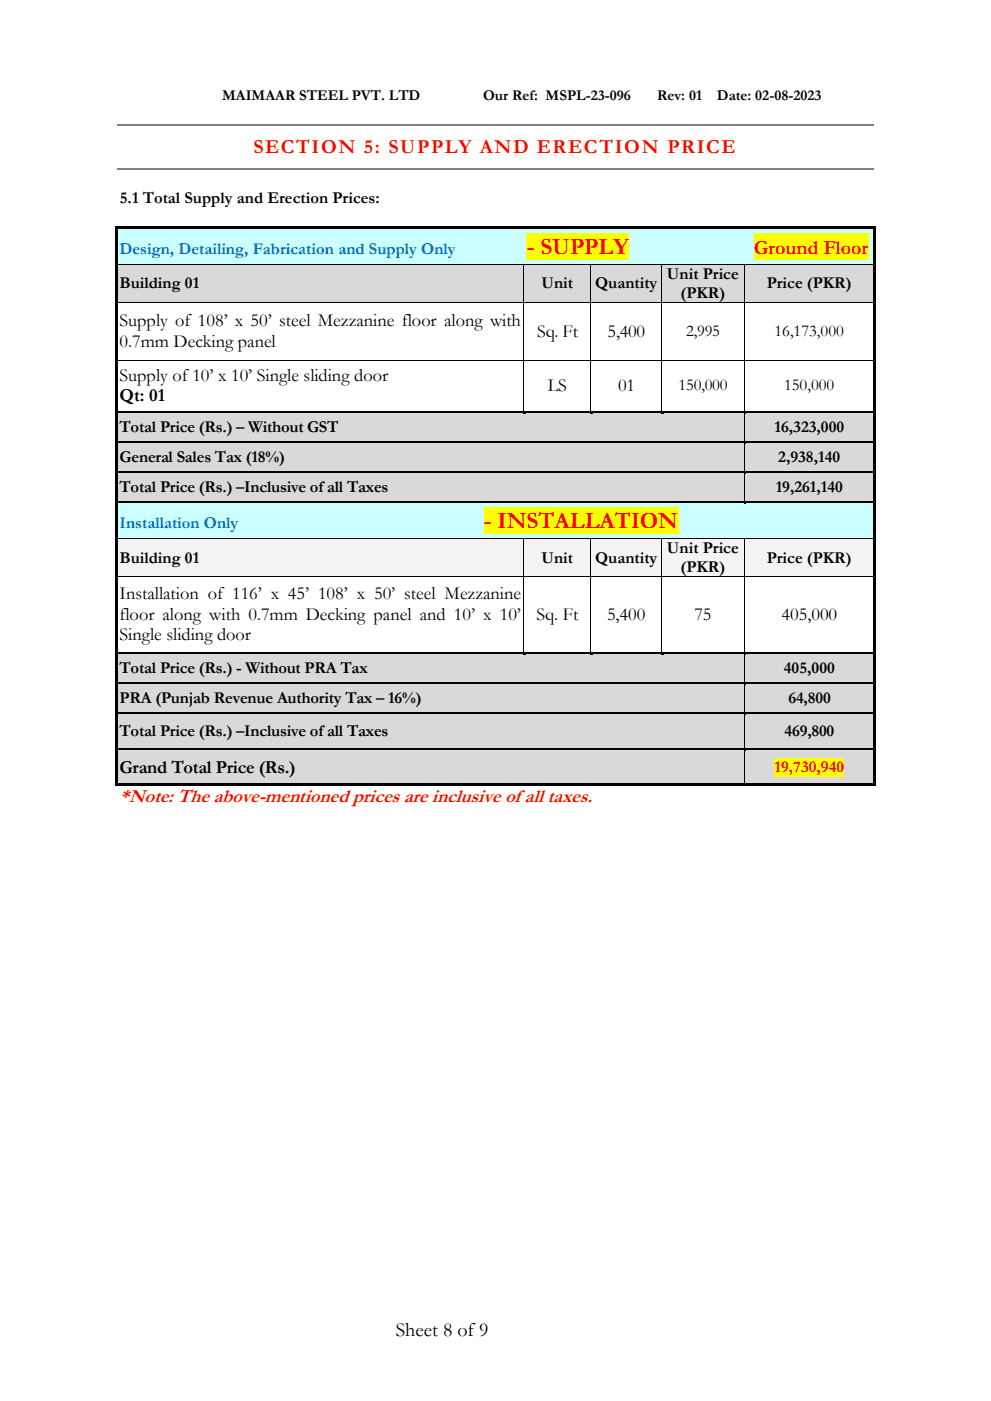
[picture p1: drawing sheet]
<svg xmlns="http://www.w3.org/2000/svg" width="210mm" height="297mm" viewBox="0 0 210 297" stroke-linecap="round" stroke-linejoin="round" font-family="sans-serif">
<defs><g id="words">
<g font-size="5" fill="#f00">
<text x="111.7" y="53.8">- SUPPLY</text>
<text x="102.6" y="111.9">- INSTALLATION</text>
</g>
<g font-size="4.2" fill="#f00">
<text x="53.7" y="32.4">SECTION 5: SUPPLY AND ERECTION PRICE</text>
<text x="159.8" y="53.8">Ground Floor</text>
</g>
<text font-size="4.2" x="83.9" y="283.2">Sheet 8 of 9</text>
<text font-size="4.1" fill="#f00" x="25.4" y="170">*Note: The above-mentioned prices are inclusive of all taxes.</text>
<g font-size="3.9">
<text x="25.3" y="69.2">Supply of 108’ x 50’ steel Mezzanine floor along with</text>
<text x="113.9" y="71.4">Sq. Ft</text>
<text x="128.8" y="71.4">5,400</text>
<text x="25.3" y="73.5">0.7mm Decking panel</text>
<text x="25.3" y="80.7">Supply of 10’ x 10’ Single sliding door</text>
<text x="116.1" y="82.9">LS</text>
<text x="131" y="82.9">01</text>
<text x="25.3" y="85.1">Qt: 01</text>
<text x="25.3" y="127">Installation of 116’ x 45’ 108’ x 50’ steel Mezzanine</text>
<text x="25.3" y="131.4">floor along with 0.7mm Decking panel and 10’ x 10’</text>
<text x="113.7" y="131.4">Sq. Ft</text>
<text x="128.7" y="131.4">5,400</text>
<text x="147.2" y="131.4">75</text>
<text x="165.7" y="131.4">405,000</text>
<text x="25.3" y="135.7">Single sliding door</text>
<text x="25.3" y="163.8">Grand Total Price (Rs.)</text>
</g>
<g font-size="3.5">
<text x="25.4" y="43.1">5.1 Total Supply and Erection Prices:</text>
<text x="141.4" y="59.1">Unit Price</text>
<text x="25.3" y="61.1">Building 01</text>
<text x="114.8" y="61.1">Unit</text>
<text x="126.1" y="61.1">Quantity</text>
<text x="144.3" y="63.1">(PKR)</text>
<text x="162.5" y="61.1">Price (PKR)</text>
<text x="145.4" y="71.3">2,995</text>
<text x="164.2" y="71.3">16,173,000</text>
<text x="143.8" y="82.7">150,000</text>
<text x="166.2" y="82.7">150,000</text>
<text x="25.3" y="91.5">Total Price (Rs.) – Without GST</text>
<text x="164.2" y="91.5">16,323,000</text>
<text x="25.3" y="97.9">General Sales Tax (18%)</text>
<text x="165" y="97.9">2,938,140</text>
<text x="25.3" y="104.2">Total Price (Rs.) –Inclusive of all Taxes</text>
<text x="164.4" y="104.2">19,261,140</text>
<text x="25.3" y="119.2">Building 01</text>
<text x="114.8" y="119.2">Unit</text>
<text x="126.1" y="119.2">Quantity</text>
<text x="141.4" y="117.2">Unit Price</text>
<text x="162.5" y="119.2">Price (PKR)</text>
<text x="144.3" y="121.2">(PKR)</text>
<text x="25.3" y="142.6">Total Price (Rs.) - Without PRA Tax</text>
<text x="166.2" y="142.6">405,000</text>
<text x="25.3" y="149">PRA (Punjab Revenue Authority Tax – 16%)</text>
<text x="167.1" y="149">64,800</text>
<text x="25.3" y="156">Total Price (Rs.) –Inclusive of all Taxes</text>
<text x="166.3" y="156">469,800</text>
</g>
<g font-size="3.5" fill="#0070c0">
<text x="25.3" y="53.8">Design, Detailing, Fabrication and Supply Only</text>
<text x="25.3" y="111.9">Installation Only</text>
</g>
<text font-size="3.5" fill="#f00" x="164.2" y="163.6">19,730,940</text>
<g font-size="3.2">
<text x="47.1" y="21.3">MAIMAAR STEEL PVT. LTD</text>
<text x="102.4" y="21.3">Our Ref: MSPL-23-096</text>
<text x="139.3" y="21.3">Rev: 01</text>
<text x="152" y="21.3">Date: 02-08-2023</text>
</g>
</g></defs>
<path d="M24.9 26.5h160.3M24.9 35.7h160.3" fill="none" stroke="#808080" stroke-width=".25"/>
<path d="M25 48.6h160.1v.9h-160.1z" fill-rule="evenodd" fill="#cff"/>
<path d="M25.2 49.5v5.6" fill="none" stroke="#cff" stroke-width=".34"/>
<path d="M184.9 49.5v5.6" fill="none" stroke="#cff" stroke-width=".38"/>
<g fill="#cff">
<path d="M25 55.1h160.1v.9h-160.1z" fill-rule="evenodd"/>
<path d="M25.3 49.5h159.4v5.6h-159.4z" fill-rule="evenodd"/>
</g>
<g fill="#ff0">
<path d="M111.7 49.5h21.6v5.6h-21.6z" fill-rule="evenodd"/>
<path d="M159.8 49.5h24.3v5.6h-24.3z" fill-rule="evenodd"/>
</g>
<g fill="#000">
<path d="M24.4 48.1h.5v.5h-.5z" fill-rule="evenodd"/>
<path d="M24.4 48.1h.5v.5h-.5z" fill-rule="evenodd"/>
<path d="M24.4 48.6h.5v7.4h-.5z" fill-rule="evenodd"/>
<path d="M24.9 48.1h160.2v.5h-160.2z" fill-rule="evenodd"/>
<path d="M185.1 48.1h.5v.5h-.5z" fill-rule="evenodd"/>
<path d="M185.1 48.1h.5v.5h-.5z" fill-rule="evenodd"/>
<path d="M185.1 48.6h.5v7.4h-.5z" fill-rule="evenodd"/>
</g>
<path d="M24.9 48.6h160.2" fill="none" stroke="#cff" stroke-width=".21"/>
<path d="M25 56.1h86v2h-86z" fill-rule="evenodd" fill="#d9d9d9"/>
<path d="M25.2 58.1v4" fill="none" stroke="#d9d9d9" stroke-width=".34"/>
<g fill="#d9d9d9">
<path d="M110.4 58.1h.6v4h-.6z" fill-rule="evenodd"/>
<path d="M25 62.1h86v2h-86z" fill-rule="evenodd"/>
<path d="M25.3 58.1h85.1v4h-85.1z" fill-rule="evenodd"/>
<path d="M111.1 56.1h14.1v2h-14.1z" fill-rule="evenodd"/>
<path d="M111.1 58.1h.6v4h-.6z" fill-rule="evenodd"/>
<path d="M124.6 58.1h.6v4h-.6z" fill-rule="evenodd"/>
<path d="M111.1 62.1h14.1v2h-14.1z" fill-rule="evenodd"/>
<path d="M111.7 58.1h12.9v4h-12.9z" fill-rule="evenodd"/>
<path d="M125.3 56.1h14.9v2h-14.9z" fill-rule="evenodd"/>
<path d="M125.3 58.1h.6v4h-.6z" fill-rule="evenodd"/>
<path d="M139.6 58.1h.6v4h-.6z" fill-rule="evenodd"/>
<path d="M125.3 62.1h14.9v2h-14.9z" fill-rule="evenodd"/>
<path d="M125.9 58.1h13.7v4h-13.7z" fill-rule="evenodd"/>
<path d="M140.3 56.1h.6v8h-.6z" fill-rule="evenodd"/>
<path d="M157.1 56.1h.6v8h-.6z" fill-rule="evenodd"/>
<path d="M140.9 56.1h16.2v4h-16.2z" fill-rule="evenodd"/>
<path d="M140.9 60.1h16.2v4h-16.2z" fill-rule="evenodd"/>
<path d="M157.8 56.1h27.3v2h-27.3z" fill-rule="evenodd"/>
<path d="M157.8 58.1h.6v4h-.6z" fill-rule="evenodd"/>
</g>
<path d="M184.9 58.1v4" fill="none" stroke="#d9d9d9" stroke-width=".38"/>
<g fill="#d9d9d9">
<path d="M157.8 62.1h27.3v2h-27.3z" fill-rule="evenodd"/>
<path d="M158.4 58.1h26.3v4h-26.3z" fill-rule="evenodd"/>
</g>
<g fill="#000">
<path d="M24.4 56l.5 .1z" fill-rule="evenodd"/>
<path d="M111 56l.1 .1z" fill-rule="evenodd"/>
<path d="M125.2 56l.1 .1z" fill-rule="evenodd"/>
<path d="M140.2 56l.1 .1z" fill-rule="evenodd"/>
<path d="M157.7 56l.1 .1z" fill-rule="evenodd"/>
<path d="M185.1 56l.5 .1z" fill-rule="evenodd"/>
<path d="M24.4 56.1h.5v8h-.5z" fill-rule="evenodd"/>
<path d="M24.4 64.1h.5z" fill-rule="evenodd"/>
<path d="M24.4 64.1h.5v12.2h-.5z" fill-rule="evenodd"/>
<path d="M24.4 76.3l.5 .1z" fill-rule="evenodd"/>
<path d="M111 64.1h.1z" fill-rule="evenodd"/>
<path d="M111 76.3l.1 .1z" fill-rule="evenodd"/>
<path d="M125.2 64.1h.1z" fill-rule="evenodd"/>
<path d="M125.2 76.3l.1 .1z" fill-rule="evenodd"/>
<path d="M140.2 64.1h.1z" fill-rule="evenodd"/>
<path d="M140.2 76.3l.1 .1z" fill-rule="evenodd"/>
<path d="M157.7 64.1h.1z" fill-rule="evenodd"/>
<path d="M157.7 76.3l.1 .1z" fill-rule="evenodd"/>
<path d="M185.1 56.1h.5v8h-.5z" fill-rule="evenodd"/>
<path d="M185.1 64.1h.5z" fill-rule="evenodd"/>
<path d="M185.1 64.1h.5v12.2h-.5z" fill-rule="evenodd"/>
<path d="M185.1 76.3l.5 .1z" fill-rule="evenodd"/>
<path d="M24.4 76.4h.5v10.7h-.5z" fill-rule="evenodd"/>
<path d="M185.1 76.4h.5v10.7h-.5z" fill-rule="evenodd"/>
</g>
<g fill="none" stroke="#000" stroke-width=".21">
<path d="M24.9 56.1h86.1M111.1 56.1v8M111.1 56.1h14.1M125.2 56.1v8M125.3 56.1h14.9M140.3 56.1v8M140.3 56.1h17.4M157.8 56.1v8M157.8 56.1h27.3M24.9 64.1h86.1M24.9 76.3h86.1M111.1 64.1v12.2"/>
<path d="M111.1 76.4v10.7M111.1 64.1h14.1M111.1 76.3h14.1M125.2 76.4v10.7M140.2 64.1h-15v12.2h15M140.3 64.1v12.2M140.3 76.4v10.7M140.3 64.1h17.4M140.3 76.3h17.4M157.8 64.1v12.2M157.8 76.4v10.7M157.8 64.1h27.3"/>
<path d="M157.8 76.3h27.3"/>
</g>
<path d="M25 87.6h132.7v.9h-132.7z" fill-rule="evenodd" fill="#d9d9d9"/>
<path d="M25.2 88.5v4" fill="none" stroke="#d9d9d9" stroke-width=".34"/>
<g fill="#d9d9d9">
<path d="M157.1 88.5h.6v4h-.6z" fill-rule="evenodd"/>
<path d="M25 92.5h132.7v.9h-132.7z" fill-rule="evenodd"/>
<path d="M25.3 88.5h131.8v4h-131.8z" fill-rule="evenodd"/>
<path d="M157.8 87.6h27.3v.9h-27.3z" fill-rule="evenodd"/>
<path d="M157.8 88.5h.6v4h-.6z" fill-rule="evenodd"/>
</g>
<path d="M184.9 88.5v4" fill="none" stroke="#d9d9d9" stroke-width=".38"/>
<g fill="#d9d9d9">
<path d="M157.8 92.5h27.3v.9h-27.3z" fill-rule="evenodd"/>
<path d="M158.4 88.5h26.3v4h-26.3z" fill-rule="evenodd"/>
</g>
<g fill="#000">
<path d="M24.4 87.1h.5v.5h-.5z" fill-rule="evenodd"/>
<path d="M24.9 87.1h86.1v.5h-86.1z" fill-rule="evenodd"/>
</g>
<path d="M24.9 87.6h86.1" fill="none" stroke="#d9d9d9" stroke-width=".21"/>
<path d="M111 87.6h.5z" fill-rule="evenodd" fill="#d9d9d9"/>
<g fill="#000">
<path d="M111 87.1h.5v.5h-.5z" fill-rule="evenodd"/>
<path d="M111.5 87.1h13.7v.5h-13.7z" fill-rule="evenodd"/>
</g>
<path d="M111.5 87.6h13.7" fill="none" stroke="#d9d9d9" stroke-width=".21"/>
<path d="M125.2 87.6h.5z" fill-rule="evenodd" fill="#d9d9d9"/>
<g fill="#000">
<path d="M125.2 87.1h.5v.5h-.5z" fill-rule="evenodd"/>
<path d="M125.7 87.1h14.5v.5h-14.5z" fill-rule="evenodd"/>
</g>
<path d="M125.7 87.6h14.5" fill="none" stroke="#d9d9d9" stroke-width=".21"/>
<path d="M140.2 87.6h.5z" fill-rule="evenodd" fill="#d9d9d9"/>
<g fill="#000">
<path d="M140.2 87.1h.5v.5h-.5z" fill-rule="evenodd"/>
<path d="M140.7 87.1h17v.5h-17z" fill-rule="evenodd"/>
</g>
<path d="M140.7 87.6h17" fill="none" stroke="#d9d9d9" stroke-width=".21"/>
<path d="M157.8 87.6h.4z" fill-rule="evenodd" fill="#d9d9d9"/>
<g fill="#000">
<path d="M24.4 87.6h.5v5.8h-.5z" fill-rule="evenodd"/>
<path d="M157.7 87.1h.5v.5h-.5z" fill-rule="evenodd"/>
<path d="M158.2 87.1h26.9v.5h-26.9z" fill-rule="evenodd"/>
<path d="M185.1 87.1h.5v.5h-.5z" fill-rule="evenodd"/>
<path d="M185.1 87.6h.5v5.8h-.5z" fill-rule="evenodd"/>
</g>
<path d="M158.2 87.6h26.9" fill="none" stroke="#d9d9d9" stroke-width=".21"/>
<path d="M157.8 87.6v5.8" fill="none" stroke="#000" stroke-width=".21"/>
<path d="M25 93.9h132.7v1h-132.7z" fill-rule="evenodd" fill="#d9d9d9"/>
<path d="M25.2 94.9v4" fill="none" stroke="#d9d9d9" stroke-width=".34"/>
<g fill="#d9d9d9">
<path d="M157.1 94.9h.6v4h-.6z" fill-rule="evenodd"/>
<path d="M25 98.9h132.7v.9h-132.7z" fill-rule="evenodd"/>
<path d="M25.3 94.9h131.8v4h-131.8z" fill-rule="evenodd"/>
<path d="M157.8 93.9h27.3v1h-27.3z" fill-rule="evenodd"/>
<path d="M157.8 94.9h.6v4h-.6z" fill-rule="evenodd"/>
</g>
<path d="M184.9 94.9v4" fill="none" stroke="#d9d9d9" stroke-width=".38"/>
<g fill="#d9d9d9">
<path d="M157.8 98.9h27.3v.9h-27.3z" fill-rule="evenodd"/>
<path d="M158.4 94.9h26.3v4h-26.3z" fill-rule="evenodd"/>
</g>
<g fill="#000">
<path d="M24.4 93.4h.5v.6h-.5z" fill-rule="evenodd"/>
<path d="M24.9 93.4h132.8v.5h-132.8z" fill-rule="evenodd"/>
</g>
<path d="M24.9 94h132.8" fill="none" stroke="#d9d9d9" stroke-width=".21"/>
<path d="M157.8 93.9l.4 .1z" fill-rule="evenodd" fill="#d9d9d9"/>
<g fill="#000">
<path d="M24.4 94h.5v5.8h-.5z" fill-rule="evenodd"/>
<path d="M157.7 93.4h.5v.5h-.5z" fill-rule="evenodd"/>
<path d="M158.2 93.4h26.9v.5h-26.9z" fill-rule="evenodd"/>
<path d="M185.1 93.4h.5v.6h-.5z" fill-rule="evenodd"/>
<path d="M185.1 94h.5v5.8h-.5z" fill-rule="evenodd"/>
</g>
<path d="M158.2 94h26.9" fill="none" stroke="#d9d9d9" stroke-width=".21"/>
<path d="M157.8 94v5.8" fill="none" stroke="#000" stroke-width=".21"/>
<path d="M25 100.3h132.7v.9h-132.7z" fill-rule="evenodd" fill="#d9d9d9"/>
<path d="M25.2 101.2v4" fill="none" stroke="#d9d9d9" stroke-width=".34"/>
<g fill="#d9d9d9">
<path d="M157.1 101.2h.6v4h-.6z" fill-rule="evenodd"/>
<path d="M25 105.2h132.7v.9h-132.7z" fill-rule="evenodd"/>
<path d="M25.3 101.2h131.8v4h-131.8z" fill-rule="evenodd"/>
<path d="M157.8 100.3h27.3v.9h-27.3z" fill-rule="evenodd"/>
<path d="M157.8 101.2h.6v4h-.6z" fill-rule="evenodd"/>
</g>
<path d="M184.9 101.2v4" fill="none" stroke="#d9d9d9" stroke-width=".38"/>
<g fill="#d9d9d9">
<path d="M157.8 105.2h27.3v.9h-27.3z" fill-rule="evenodd"/>
<path d="M158.4 101.2h26.3v4h-26.3z" fill-rule="evenodd"/>
</g>
<g fill="#000">
<path d="M24.4 99.8h.5v.5h-.5z" fill-rule="evenodd"/>
<path d="M24.9 99.8h132.8v.5h-132.8z" fill-rule="evenodd"/>
</g>
<path d="M24.9 100.3h132.8" fill="none" stroke="#d9d9d9" stroke-width=".21"/>
<path d="M157.8 100.3h.4z" fill-rule="evenodd" fill="#d9d9d9"/>
<g fill="#000">
<path d="M24.4 100.3h.5v5.8h-.5z" fill-rule="evenodd"/>
<path d="M157.7 99.8h.5v.5h-.5z" fill-rule="evenodd"/>
<path d="M158.2 99.8h26.9v.5h-26.9z" fill-rule="evenodd"/>
<path d="M185.1 99.8h.5v.5h-.5z" fill-rule="evenodd"/>
<path d="M185.1 100.3h.5v5.8h-.5z" fill-rule="evenodd"/>
</g>
<path d="M158.2 100.3h26.9" fill="none" stroke="#d9d9d9" stroke-width=".21"/>
<path d="M157.8 100.3v5.8" fill="none" stroke="#000" stroke-width=".21"/>
<path d="M25 106.7h160.1v.9h-160.1z" fill-rule="evenodd" fill="#cff"/>
<path d="M25.2 107.6v5.6" fill="none" stroke="#cff" stroke-width=".34"/>
<path d="M184.9 107.6v5.6" fill="none" stroke="#cff" stroke-width=".38"/>
<g fill="#cff">
<path d="M25 113.2h160.1v.9h-160.1z" fill-rule="evenodd"/>
<path d="M25.3 107.6h159.4v5.6h-159.4z" fill-rule="evenodd"/>
</g>
<path d="M102.6 107.6h41.1v5.6h-41.1z" fill-rule="evenodd" fill="#ff0"/>
<g fill="#000">
<path d="M24.4 106.1h.5v.6h-.5z" fill-rule="evenodd"/>
<path d="M24.9 106.1h132.8v.6h-132.8z" fill-rule="evenodd"/>
</g>
<path d="M24.9 106.7h132.8" fill="none" stroke="#cff" stroke-width=".21"/>
<path d="M157.7 106.7h.5z" fill-rule="evenodd" fill="#cff"/>
<g fill="#000">
<path d="M24.4 106.7h.5v7.4h-.5z" fill-rule="evenodd"/>
<path d="M157.7 106.1h.5v.6h-.5z" fill-rule="evenodd"/>
<path d="M158.2 106.1h26.9v.6h-26.9z" fill-rule="evenodd"/>
<path d="M185.1 106.1h.5v.6h-.5z" fill-rule="evenodd"/>
<path d="M185.1 106.7h.5v7.4h-.5z" fill-rule="evenodd"/>
</g>
<path d="M158.2 106.7h26.9" fill="none" stroke="#cff" stroke-width=".21"/>
<path d="M25 114.2h86v2h-86z" fill-rule="evenodd" fill="#f3f3f3"/>
<path d="M25.2 116.2v4" fill="none" stroke="#f3f3f3" stroke-width=".34"/>
<g fill="#f3f3f3">
<path d="M110.4 116.2h.6v4h-.6z" fill-rule="evenodd"/>
<path d="M25 120.2h86v1.9h-86z" fill-rule="evenodd"/>
<path d="M25.3 116.2h85.1v4h-85.1z" fill-rule="evenodd"/>
<path d="M111.1 114.2h14.1v2h-14.1z" fill-rule="evenodd"/>
<path d="M111.1 116.2h.6v4h-.6z" fill-rule="evenodd"/>
<path d="M124.6 116.2h.6v4h-.6z" fill-rule="evenodd"/>
<path d="M111.1 120.2h14.1v1.9h-14.1z" fill-rule="evenodd"/>
<path d="M111.7 116.2h12.9v4h-12.9z" fill-rule="evenodd"/>
<path d="M125.3 114.2h14.9v2h-14.9z" fill-rule="evenodd"/>
<path d="M125.3 116.2h.6v4h-.6z" fill-rule="evenodd"/>
<path d="M139.6 116.2h.6v4h-.6z" fill-rule="evenodd"/>
<path d="M125.3 120.2h14.9v1.9h-14.9z" fill-rule="evenodd"/>
<path d="M125.9 116.2h13.7v4h-13.7z" fill-rule="evenodd"/>
<path d="M140.3 114.2h.6v7.9h-.6z" fill-rule="evenodd"/>
<path d="M157.1 114.2h.6v7.9h-.6z" fill-rule="evenodd"/>
<path d="M140.9 114.2h16.2v4h-16.2z" fill-rule="evenodd"/>
<path d="M140.9 118.2h16.2v3.9h-16.2z" fill-rule="evenodd"/>
<path d="M157.8 114.2h27.3v2h-27.3z" fill-rule="evenodd"/>
<path d="M157.8 116.2h.6v4h-.6z" fill-rule="evenodd"/>
</g>
<path d="M184.9 116.2v4" fill="none" stroke="#f3f3f3" stroke-width=".38"/>
<g fill="#f3f3f3">
<path d="M157.8 120.2h27.3v1.9h-27.3z" fill-rule="evenodd"/>
<path d="M158.4 116.2h26.3v4h-26.3z" fill-rule="evenodd"/>
</g>
<g fill="#000">
<path d="M24.4 114.1l.5 .1z" fill-rule="evenodd"/>
<path d="M111 114.1l.1 .1z" fill-rule="evenodd"/>
<path d="M125.2 114.1l.1 .1z" fill-rule="evenodd"/>
<path d="M140.2 114.1l.1 .1z" fill-rule="evenodd"/>
<path d="M157.7 114.1l.1 .1z" fill-rule="evenodd"/>
<path d="M185.1 114.1l.5 .1z" fill-rule="evenodd"/>
<path d="M24.4 114.2h.5v7.9h-.5z" fill-rule="evenodd"/>
<path d="M24.4 122.1l.5 .1z" fill-rule="evenodd"/>
<path d="M24.4 122.2h.5v16h-.5z" fill-rule="evenodd"/>
<path d="M111 122.1l.1 .1z" fill-rule="evenodd"/>
<path d="M125.2 122.1l.1 .1z" fill-rule="evenodd"/>
<path d="M140.2 122.1l.1 .1z" fill-rule="evenodd"/>
<path d="M157.7 122.1l.1 .1z" fill-rule="evenodd"/>
<path d="M185.1 114.2h.5v7.9h-.5z" fill-rule="evenodd"/>
<path d="M185.1 122.1l.5 .1z" fill-rule="evenodd"/>
<path d="M185.1 122.2h.5v16h-.5z" fill-rule="evenodd"/>
</g>
<g fill="none" stroke="#000" stroke-width=".21">
<path d="M24.9 114.2h86.1M111.1 114.2v7.9M111.1 114.2h14.1M125.2 114.2v7.9M125.3 114.2h14.9M140.3 114.2v7.9M140.3 114.2h17.4M157.8 114.2v7.9M157.8 114.2h27.3M24.9 122.2h86.1M111.1 122.2v16M111.1 122.2h14.1"/>
<path d="M125.2 122.2v16M125.3 122.2h14.9M140.3 122.2v16M140.3 122.2h17.4M157.8 122.2v16M157.8 122.2h27.3"/>
</g>
<path d="M25 138.7h132.7v.9h-132.7z" fill-rule="evenodd" fill="#d9d9d9"/>
<path d="M25.2 139.6v4" fill="none" stroke="#d9d9d9" stroke-width=".34"/>
<g fill="#d9d9d9">
<path d="M157.1 139.6h.6v4h-.6z" fill-rule="evenodd"/>
<path d="M25 143.6h132.7v.9h-132.7z" fill-rule="evenodd"/>
<path d="M25.3 139.6h131.8v4h-131.8z" fill-rule="evenodd"/>
<path d="M157.8 138.7h27.3v.9h-27.3z" fill-rule="evenodd"/>
<path d="M157.8 139.6h.6v4h-.6z" fill-rule="evenodd"/>
</g>
<path d="M184.9 139.6v4" fill="none" stroke="#d9d9d9" stroke-width=".38"/>
<g fill="#d9d9d9">
<path d="M157.8 143.6h27.3v.9h-27.3z" fill-rule="evenodd"/>
<path d="M158.4 139.6h26.3v4h-26.3z" fill-rule="evenodd"/>
</g>
<g fill="#000">
<path d="M24.4 138.2h.5v.5h-.5z" fill-rule="evenodd"/>
<path d="M24.9 138.2h86.1v.5h-86.1z" fill-rule="evenodd"/>
</g>
<path d="M24.9 138.7h86.1" fill="none" stroke="#d9d9d9" stroke-width=".21"/>
<path d="M111 138.7h.5z" fill-rule="evenodd" fill="#d9d9d9"/>
<g fill="#000">
<path d="M111 138.2h.5v.5h-.5z" fill-rule="evenodd"/>
<path d="M111.5 138.2h13.7v.5h-13.7z" fill-rule="evenodd"/>
</g>
<path d="M111.5 138.7h13.7" fill="none" stroke="#d9d9d9" stroke-width=".21"/>
<path d="M125.2 138.7h.5z" fill-rule="evenodd" fill="#d9d9d9"/>
<g fill="#000">
<path d="M125.2 138.2h.5v.5h-.5z" fill-rule="evenodd"/>
<path d="M125.7 138.2h14.5v.5h-14.5z" fill-rule="evenodd"/>
</g>
<path d="M125.7 138.7h14.5" fill="none" stroke="#d9d9d9" stroke-width=".21"/>
<path d="M140.2 138.7h.5z" fill-rule="evenodd" fill="#d9d9d9"/>
<g fill="#000">
<path d="M140.2 138.2h.5v.5h-.5z" fill-rule="evenodd"/>
<path d="M140.7 138.2h17v.5h-17z" fill-rule="evenodd"/>
</g>
<path d="M140.7 138.7h17" fill="none" stroke="#d9d9d9" stroke-width=".21"/>
<path d="M157.8 138.7h.4z" fill-rule="evenodd" fill="#d9d9d9"/>
<g fill="#000">
<path d="M157.7 138.2h.5v.5h-.5z" fill-rule="evenodd"/>
<path d="M158.2 138.2h26.9v.5h-26.9z" fill-rule="evenodd"/>
<path d="M185.1 138.2h.5v.5h-.5z" fill-rule="evenodd"/>
<path d="M24.4 138.7h.5v5.8h-.5z" fill-rule="evenodd"/>
<path d="M185.1 138.7h.5v5.8h-.5z" fill-rule="evenodd"/>
</g>
<path d="M158.2 138.7h26.9" fill="none" stroke="#d9d9d9" stroke-width=".21"/>
<path d="M157.8 138.7v5.8" fill="none" stroke="#000" stroke-width=".21"/>
<path d="M25 145.1h132.7v.9h-132.7z" fill-rule="evenodd" fill="#d9d9d9"/>
<path d="M25.2 146v4" fill="none" stroke="#d9d9d9" stroke-width=".34"/>
<g fill="#d9d9d9">
<path d="M157.1 146h.6v4h-.6z" fill-rule="evenodd"/>
<path d="M25 150h132.7v.9h-132.7z" fill-rule="evenodd"/>
<path d="M25.3 146h131.8v4h-131.8z" fill-rule="evenodd"/>
<path d="M157.8 145.1h27.3v.9h-27.3z" fill-rule="evenodd"/>
<path d="M157.8 146h.6v4h-.6z" fill-rule="evenodd"/>
</g>
<path d="M184.9 146v4" fill="none" stroke="#d9d9d9" stroke-width=".38"/>
<g fill="#d9d9d9">
<path d="M157.8 150h27.3v.9h-27.3z" fill-rule="evenodd"/>
<path d="M158.4 146h26.3v4h-26.3z" fill-rule="evenodd"/>
</g>
<g fill="#000">
<path d="M24.4 144.5h.5v.6h-.5z" fill-rule="evenodd"/>
<path d="M24.9 144.5h132.8v.6h-132.8z" fill-rule="evenodd"/>
</g>
<path d="M24.9 145.1h132.8" fill="none" stroke="#d9d9d9" stroke-width=".21"/>
<path d="M157.8 145.1h.4z" fill-rule="evenodd" fill="#d9d9d9"/>
<g fill="#000">
<path d="M24.4 145.1h.5v5.8h-.5z" fill-rule="evenodd"/>
<path d="M157.7 144.5h.5v.6h-.5z" fill-rule="evenodd"/>
<path d="M158.2 144.5h26.9v.6h-26.9z" fill-rule="evenodd"/>
<path d="M185.1 144.5h.5v.6h-.5z" fill-rule="evenodd"/>
<path d="M185.1 145.1h.5v5.8h-.5z" fill-rule="evenodd"/>
</g>
<path d="M158.2 145.1h26.9" fill="none" stroke="#d9d9d9" stroke-width=".21"/>
<path d="M157.8 145.1v5.8" fill="none" stroke="#000" stroke-width=".21"/>
<path d="M25 151.4h132.7v1.6h-132.7z" fill-rule="evenodd" fill="#d9d9d9"/>
<path d="M25.2 153v3.9" fill="none" stroke="#d9d9d9" stroke-width=".34"/>
<g fill="#d9d9d9">
<path d="M157.1 153h.6v3.9h-.6z" fill-rule="evenodd"/>
<path d="M25 156.9h132.7v1.6h-132.7z" fill-rule="evenodd"/>
<path d="M25.3 153h131.8v3.9h-131.8z" fill-rule="evenodd"/>
<path d="M157.8 151.4h27.3v1.6h-27.3z" fill-rule="evenodd"/>
<path d="M157.8 153h.6v3.9h-.6z" fill-rule="evenodd"/>
</g>
<path d="M184.9 153v3.9" fill="none" stroke="#d9d9d9" stroke-width=".38"/>
<g fill="#d9d9d9">
<path d="M157.8 156.9h27.3v1.6h-27.3z" fill-rule="evenodd"/>
<path d="M158.4 153h26.3v3.9h-26.3z" fill-rule="evenodd"/>
</g>
<g fill="#000">
<path d="M24.4 150.9h.5v.5h-.5z" fill-rule="evenodd"/>
<path d="M24.9 150.9h132.8v.5h-132.8z" fill-rule="evenodd"/>
</g>
<path d="M24.9 151.4h132.8" fill="none" stroke="#d9d9d9" stroke-width=".21"/>
<path d="M157.8 151.4h.4z" fill-rule="evenodd" fill="#d9d9d9"/>
<g fill="#000">
<path d="M24.4 151.4h.5v7.1h-.5z" fill-rule="evenodd"/>
<path d="M157.7 150.9h.5v.5h-.5z" fill-rule="evenodd"/>
<path d="M158.2 150.9h26.9v.5h-26.9z" fill-rule="evenodd"/>
<path d="M185.1 150.9h.5v.5h-.5z" fill-rule="evenodd"/>
<path d="M185.1 151.4h.5v7.1h-.5z" fill-rule="evenodd"/>
</g>
<path d="M158.2 151.4h26.9" fill="none" stroke="#d9d9d9" stroke-width=".21"/>
<path d="M157.8 151.4v7.1" fill="none" stroke="#000" stroke-width=".21"/>
<path d="M25 159h132.7v1.4h-132.7z" fill-rule="evenodd" fill="#d9d9d9"/>
<path d="M25.2 160.4v4.4" fill="none" stroke="#d9d9d9" stroke-width=".34"/>
<g fill="#d9d9d9">
<path d="M157.1 160.4h.6v4.4h-.6z" fill-rule="evenodd"/>
<path d="M25 164.8h132.7v1.3h-132.7z" fill-rule="evenodd"/>
<path d="M25.3 160.4h131.8v4.4h-131.8z" fill-rule="evenodd"/>
<path d="M157.8 159h27.3v1.6h-27.3z" fill-rule="evenodd"/>
<path d="M157.8 160.6h.6v4h-.6z" fill-rule="evenodd"/>
</g>
<path d="M184.9 160.6v4" fill="none" stroke="#d9d9d9" stroke-width=".38"/>
<g fill="#d9d9d9">
<path d="M157.8 164.6h27.3v1.5h-27.3z" fill-rule="evenodd"/>
<path d="M158.4 160.6h26.3v4h-26.3z" fill-rule="evenodd"/>
</g>
<path d="M164.2 160.6h14.8v4h-14.8z" fill-rule="evenodd" fill="#ff0"/>
<g fill="#000">
<path d="M24.4 158.5h.5v.6h-.5z" fill-rule="evenodd"/>
<path d="M24.9 158.5h132.8v.5h-132.8z" fill-rule="evenodd"/>
</g>
<path d="M24.9 159h132.8" fill="none" stroke="#d9d9d9" stroke-width=".21"/>
<path d="M157.8 159l.4 .1z" fill-rule="evenodd" fill="#d9d9d9"/>
<g fill="#000">
<path d="M157.7 158.5h.5v.5h-.5z" fill-rule="evenodd"/>
<path d="M158.2 158.5h26.9v.5h-26.9z" fill-rule="evenodd"/>
<path d="M185.1 158.5h.5v.6h-.5z" fill-rule="evenodd"/>
<path d="M24.4 159.1h.5v7h-.5z" fill-rule="evenodd"/>
<path d="M24.4 166.1h.5v.5h-.5z" fill-rule="evenodd"/>
<path d="M24.4 166.1h.5v.5h-.5z" fill-rule="evenodd"/>
<path d="M24.9 166.1h132.8v.5h-132.8z" fill-rule="evenodd"/>
<path d="M157.7 166.1h.5v.5h-.5z" fill-rule="evenodd"/>
<path d="M158.2 166.1h26.9v.5h-26.9z" fill-rule="evenodd"/>
<path d="M185.1 159.1h.5v7h-.5z" fill-rule="evenodd"/>
<path d="M185.1 166.1h.5v.5h-.5z" fill-rule="evenodd"/>
<path d="M185.1 166.1h.5v.5h-.5z" fill-rule="evenodd"/>
</g>
<path d="M158.2 159h26.9" fill="none" stroke="#d9d9d9" stroke-width=".21"/>
<path d="M157.8 159.1v7" fill="none" stroke="#000" stroke-width=".21"/>
<use href="#words"/>
</svg>
